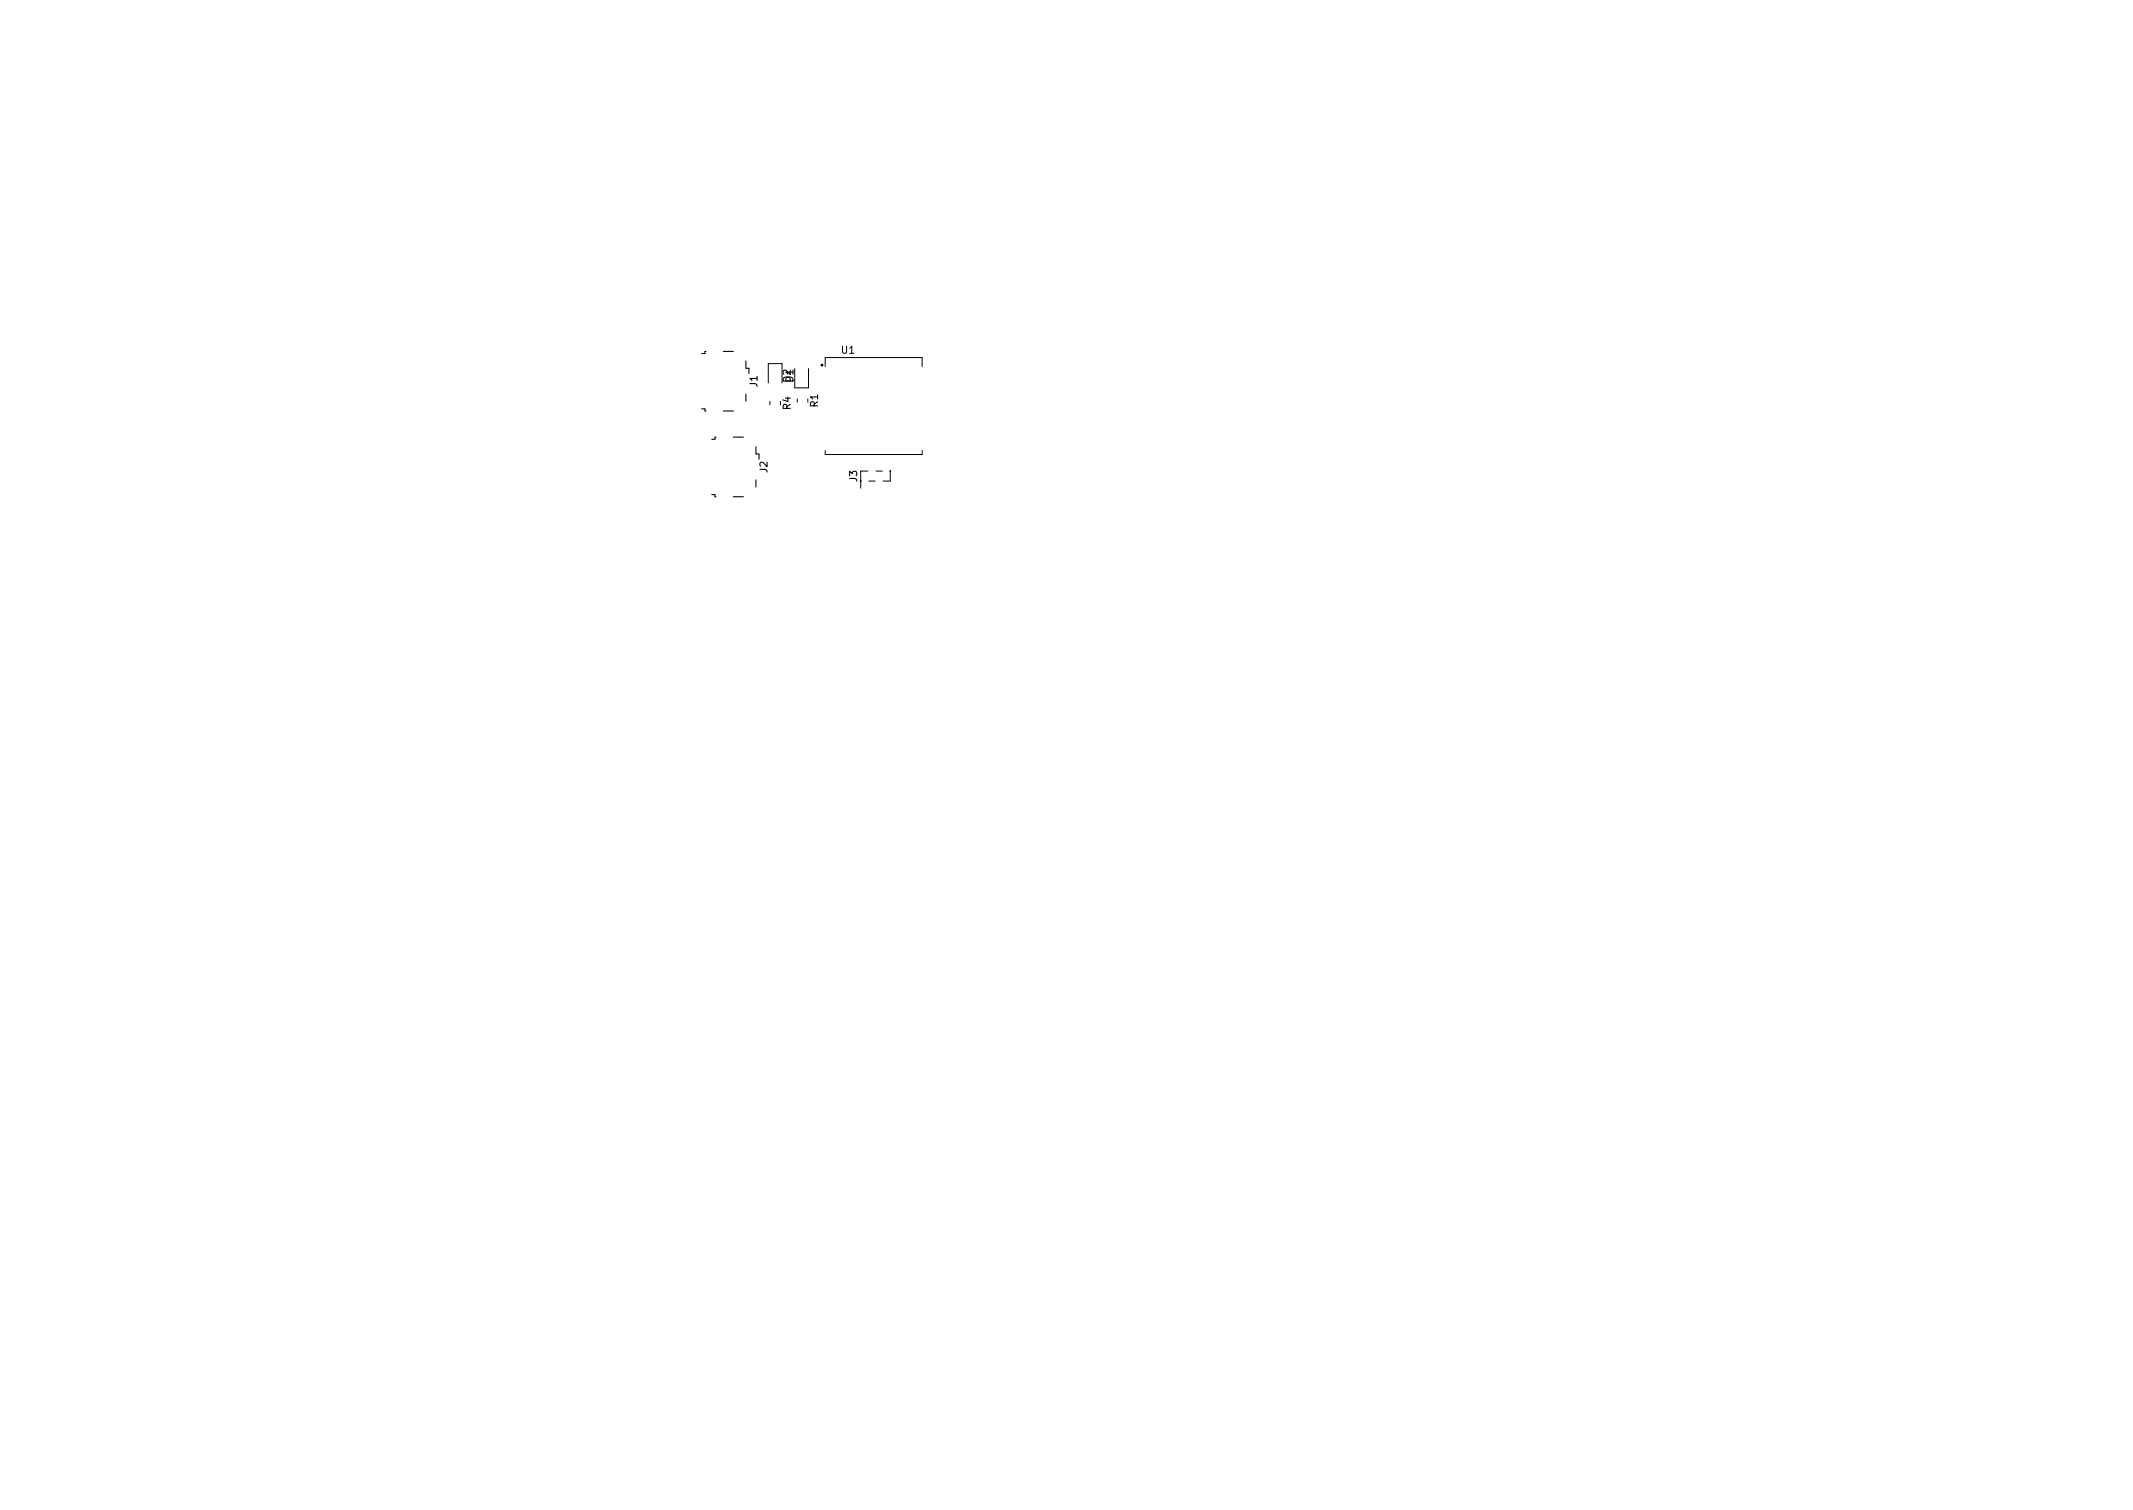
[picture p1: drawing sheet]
<svg xmlns="http://www.w3.org/2000/svg" width="297mm" height="210mm" viewBox="0 0 297 210" stroke-linecap="round" stroke-linejoin="round" font-family="sans-serif">
<defs><g id="words">
<g font-size="1.4">
<text x="105.5" y="53.9" transform="rotate(-90 105.5 53.9)">J1</text>
<text x="110.5" y="53.2" transform="rotate(-90 110.5 53.2)">D1</text>
<text x="117.2" y="49.2">U1</text>
<text x="110.1" y="57" transform="rotate(-90 110.1 57)">R4</text>
<text x="113.9" y="56.7" transform="rotate(-90 113.9 56.7)">R1</text>
<text x="106.9" y="65.8" transform="rotate(-90 106.9 65.8)">J2</text>
<text x="119.4" y="67.1" transform="rotate(-90 119.4 67.1)">J3</text>
</g>
</g></defs>
<path d="M107 53.3v-2.7h1.9v2.7M107.2 55.9v.5M110.7 51.3v2.7h1.9v-2.7M111 55.5v.5M114.9 51v-1.2h13.5v1.2M114.9 62.7v.6h13.5v-.6M119.9 65.6h1M119.9 67v1M121 67h.9M122 65.6h.9M124 65.6v1.4h-1" fill="none" stroke="#000" stroke-width=".14"/>
<path d="M97.7 56.9h.5v.3h.1M98.3 48.9h-.1v.3h-.5M100.7 48.9h1.4M100.7 57.2h1.4M103.9 50.3v1h.4v.7M103.9 54.9v1M99.1 68.9h.5v.3h.1M99.7 60.9h-.1v.3h-.5M102.1 69.2h1.4M102.1 60.9h1.4M105.3 62.2v1h.4v.7M105.3 66.8v1" fill="none" stroke="#000" stroke-width=".15"/>
<g fill="#000" stroke="#000" stroke-width=".14">
<circle cx="119.9" cy="67" r=".06"/>
<circle cx="124" cy="65.6" r=".06"/>
</g>
<circle cx="114.5" cy="50.8" r=".1" fill="none" stroke="#000" stroke-width=".2"/>
<use href="#words"/>
</svg>
